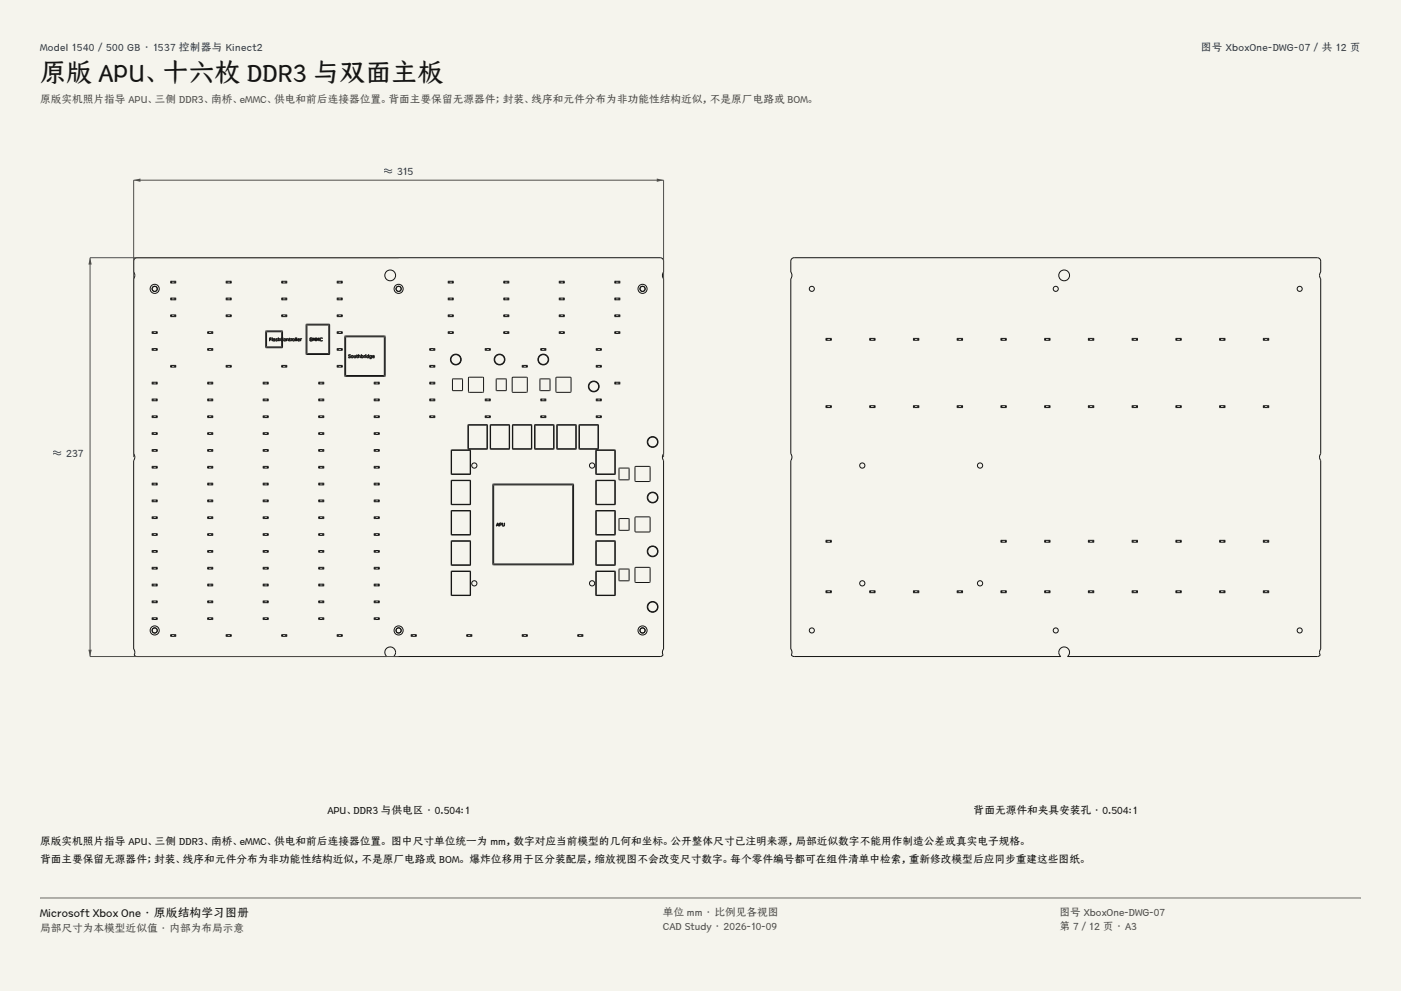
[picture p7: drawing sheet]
<svg xmlns="http://www.w3.org/2000/svg" width="420mm" height="297mm" viewBox="0 0 420 297" stroke-linecap="round" stroke-linejoin="round" font-family="sans-serif">
<defs><g id="words">
<text font-size="7.8" fill="#141413" x="12" y="24.7">原版 APU、十六枚 DDR3 与双面主板</text>
<text font-size="3.5" fill="#141413" x="12" y="274.9">Microsoft Xbox One · 原版结构学习图册</text>
<g font-size="3.2" fill="#1b365d">
<text x="12" y="15.3">Model 1540 / 500 GB · 1537 控制器与 Kinect2</text>
<text x="360" y="15.3">图号 XboxOne-DWG-07 / 共 12 页</text>
<text x="115.1" y="52.4">≈ 315</text>
<text x="15.8" y="137">≈ 237</text>
</g>
<g font-size="3.2" fill="#504e49">
<text x="12" y="30.9">原版实机照片指导 APU、三侧 DDR3、南桥、eMMC、供电和前后连接器位置。背面主要保留无源器件；封装、线序和元件分布为非功能性结构近似，不是原厂电路或 BOM。</text>
<text x="198.7" y="274.5">单位 mm · 比例见各视图</text>
<text x="317.6" y="274.5">图号 XboxOne-DWG-07</text>
<text x="12" y="279.3">局部尺寸为本模型近似值 · 内部为布局示意</text>
<text x="198.7" y="278.8">CAD Study · 2026-10-09</text>
<text x="317.6" y="278.8">第 7 / 12 页 · A3</text>
</g>
<g font-size="3.2" fill="#141413">
<text x="98.2" y="244">APU、DDR3 与供电区 · 0.504:1</text>
<text x="292" y="244">背面无源件和夹具安装孔 · 0.504:1</text>
<text x="12" y="253.3">原版实机照片指导 APU、三侧 DDR3、南桥、eMMC、供电和前后连接器位置。 图中尺寸单位统一为 mm，数字对应当前模型的几何和坐标。公开整体尺寸已注明来源，局部近似数字不能用作制造公差或真实电子规格。</text>
<text x="12" y="258.6">背面主要保留无源器件；封装、线序和元件分布为非功能性结构近似，不是原厂电路或 BOM。 爆炸位移用于区分装配层，缩放视图不会改变尺寸数字。每个零件编号都可在组件清单中检索，重新修改模型后应同步重建这些图纸。</text>
</g>
</g></defs>
<g fill="#f5f4ed">
<path d="M0 0h420v297h-420z"/>
<path d="M12 12h396v275h-396z"/>
</g>
<g fill="none" stroke="#141413" stroke-width=".3">
<path d="M40.4 77.5l.7-.3h156.8a1.01 1.01 0 0 1 1 1v3.3a1.61 1.61 0 0 0 0 2v52.5a1.61 1.61 0 0 0 0 2v56.5l-.3 1.1 .2 .7-.4 .3-80.4 .2a1.61 1.61 0 0 0 .2-2.4 1.61 1.61 0 0 0-2.4 0 1.61 1.61 0 0 0 .2 2.4l-75.4-.2a.48 .48 0 0 1-.4-.3 .48 .48 0 0 1 .2-.5l-.3-1.3v-56.5a1.61 1.61 0 0 0 0-2v-52.5a1.61 1.61 0 0 0 0-2v-3.3zM45.6 99.4v.5h.2M45.6 99.4h.1M45.6 99.4h.2M45.8 99.4v.5M45.9 99.9h.9M46.8 99.4l-.9 .1M46.8 99.4l.1 .1M46.9 99.9h-.1M46.9 99.5v.4M46.9 99.4v.5h.2v-.5M46.9 99.4h.1"/>
<path d="M46.9 99.4h.2M47.1 99.4h.1M51.2 94.9h.1M51.2 89.8v.1M51.2 84.3v.5h.2M51.2 89.4v.4M51.2 89.3v.1M51.2 89.3l.2 .1v.4l-.2 .1M51.2 84.3h.1M51.2 84.3h.2M51.4 94.4h-.2v.5M51.4 94.9h-.2"/>
<path d="M51.4 84.3v.5M51.4 94.4v.5M51.4 94.8h1M51.4 94.4h1M51.4 89.8h1M51.4 89.4h1M51.4 84.8h1M51.4 84.3h1M52.5 94.9h.1M52.5 94.4h.2v.5M52.5 89.8v.1M52.5 84.3v.5"/>
<path d="M52.5 89.4v.4M52.5 94.4v.5M52.5 89.3v.1M52.5 84.3h.1M52.5 94.9h.2M52.5 89.9h.2M52.5 89.3h.2M52.5 84.3h.2M52.7 89.3v.1M52.7 84.3h.1M52.7 94.9h.1M52.7 89.8v.1"/>
<path d="M52.7 84.3v.5h-.2M52.7 89.4v.4M62.2 99.4l.1 .5h.2M62.3 99.4h-.1M62.3 99.4h.2M62.5 99.4v.5M62.5 99.9h1M62.5 99.5h1M63.6 99.4v.5M63.6 99.4h.1M63.6 99.4h.2M63.8 99.4h.1"/>
<path d="M63.8 99.4v.5h-.2M67.8 94.9h.1M67.8 89.8v.1M67.8 84.3v.5h.2M67.8 89.4v.4M67.8 89.3v.1M67.8 89.3l.2 .1v.4l-.2 .1M67.8 84.3h.1M67.8 84.3h.2M68 94.4h-.2v.5M68 94.9h-.2M68 84.3v.5"/>
<path d="M68 94.4v.5M68.1 94.8h1M68.1 94.4h1M68.1 89.8h1M68.1 89.4h1M68.1 84.8h1M68.1 84.3h1M69.1 94.9h.1M69.1 94.4h.2v.5M69.1 89.8v.1M69.1 84.3v.5M69.1 89.4v.4"/>
<path d="M69.1 94.4v.5M69.1 89.3v.1M69.1 84.3h.1M69.1 94.9h.2M69.1 89.9h.2M69.1 89.3h.2M69.1 84.3h.2M69.3 89.3v.1M69.3 84.3h.1M69.3 94.9h.1M69.3 89.8v.1M69.3 84.3v.5h-.2"/>
<path d="M69.3 89.4v.4M84.4 94.9h.1M84.4 89.8l.1 .1M84.4 84.3v.5h.3M84.4 89.4v.4M84.5 89.3l-.1 .1M84.5 89.3l.2 .1v.4l-.2 .1M84.5 84.3h-.1M84.5 84.3h.2M84.7 94.4h-.3v.5M84.7 94.9h-.2M84.7 84.3v.5"/>
<path d="M84.7 94.4v.5M84.7 94.8h1M84.7 94.4h1M84.7 89.8h1M84.7 89.4h1M84.7 84.8h1M84.7 84.3h1M85.7 94.9h.1M85.7 94.4h.3v.5M85.7 89.8l.1 .1M85.7 84.3v.5M85.7 89.4v.4"/>
<path d="M85.7 94.4v.5M85.8 89.3l-.1 .1M85.8 84.3h-.1M85.8 94.9h.2M85.8 89.9h.2M85.8 89.3h.2M85.8 84.3h.2M86 89.3v.1M86 84.3h.1M86 94.9h.1M86 89.8v.1M86 84.3v.5h-.3"/>
<path d="M86 89.4v.4M91.8 97.2h7v9h-7zM92.1 97.5h6.4v8.4h-6.4zM101.1 99.4v.5h.2M101.1 94.9h.1M101.1 89.8v.1M101.1 84.3v.5h.2M101.1 89.4v.4M101.1 99.4h.1M101.1 99.4h.2M101.1 89.3v.1M101.1 89.3l.2 .1v.4l-.2 .1"/>
<path d="M101.1 84.3h.1M101.1 84.3h.2M101.3 94.4h-.2v.5M101.3 94.9h-.2M101.3 84.3v.5M101.3 94.4v.5M101.3 99.4v.5M101.3 99.9h1.1M101.3 99.5h1.1M101.3 94.8h1.1M101.3 94.4h1.1M101.3 89.8h1.1"/>
<path d="M101.3 89.4h1.1M101.3 84.8h1.1M101.3 84.3h1.1M102.4 94.9h.1M102.4 94.4h.2v.5M102.4 89.8v.1M102.4 84.3v.5M102.4 89.4v.4M102.4 94.4v.5M102.4 99.4v.5M102.4 99.4h.1M102.4 89.3v.1"/>
<path d="M102.4 84.3h.1M102.4 99.4h.2M102.4 94.9h.2M102.4 89.9h.2M102.4 89.3h.2M102.4 84.3h.2M102.6 99.4h.1M102.6 89.3v.1M102.6 84.3h.1M102.6 99.4v.5h-.2M102.6 94.9h.1M102.6 89.8v.1"/>
<path d="M102.6 84.3v.5h-.2M102.6 89.4v.4M134.4 99.4v.5h.2M134.4 94.9h.1M134.4 89.8v.1M134.4 84.3v.5h.2M134.4 89.4v.4M134.4 99.4h.1M134.4 89.3v.1M134.4 84.3h.1M134.4 99.4h.2M134.4 94.9h.2"/>
<path d="M134.4 89.9h.2M134.4 89.3h.2M134.4 84.3h.2M134.6 99.4h.1M134.6 89.3v.1M134.6 84.3h.1M134.6 94.4h-.2v.5M134.6 94.9h.1M134.6 89.8v.1M134.6 84.3v.5M134.6 89.4v.4M134.6 94.4v.5"/>
<path d="M134.6 99.4v.5M134.6 99.9h1M134.6 99.5h1M134.6 94.8h1M134.6 94.4h1M134.6 89.8h1M134.6 89.4h1M134.6 84.8h1M134.6 84.3h1M135.7 94.9h.2M135.7 94.4h.2v.5M135.7 84.3v.5"/>
<path d="M135.7 94.4v.5M135.7 99.4v.5M135.9 99.4h-.2M135.9 99.4h.1M135.9 89.3l-.2 .1v.4l.2 .1M135.9 89.3v.1M135.9 84.3h-.2M135.9 84.3h.1M135.9 99.4v.5h-.2M135.9 94.9h.1M135.9 89.8v.1M135.9 84.3v.5h-.2"/>
<path d="M135.9 89.4v.4M151 99.4v.5h.2M151 94.9h.1M151 89.8v.1M151 84.3v.5h.2M151 89.4v.4M151 99.4h.1M151 89.3v.1M151 84.3h.1M151 99.4h.2M151 94.9h.2M151 89.9h.2"/>
<path d="M151 89.3h.2M151 84.3h.2M151.2 99.4h.1M151.2 89.3v.1M151.2 84.3h.1M151.2 94.4h-.2v.5M151.2 94.9h.1M151.2 89.8v.1M151.2 84.3v.5M151.2 89.4v.4M151.2 94.4v.5M151.2 99.4v.5"/>
<path d="M151.3 99.9h1M151.3 99.5h1M151.3 94.8h1M151.3 94.4h1M151.3 89.8h1M151.3 89.4h1M151.3 84.8h1M151.3 84.3h1M152.3 94.9h.2M152.3 94.4h.2v.5M152.3 84.3v.5M152.3 94.4v.5"/>
<path d="M152.3 99.4v.5M152.5 99.4h-.2M152.5 99.4h.1M152.5 89.3l-.2 .1v.4l.2 .1M152.5 89.3v.1M152.5 84.3h-.2M152.5 84.3h.1M152.5 99.4v.5h-.2M152.5 94.9h.1M152.5 89.8v.1M152.5 84.3v.5h-.2M152.5 89.4v.4"/>
<path d="M167.6 99.4l.1 .5h.2M167.6 94.9h.1M167.6 89.8l.1 .1M167.6 84.3l.1 .5h.2M167.6 89.4v.4M167.7 99.4h-.1M167.7 89.3l-.1 .1M167.7 84.3h-.1M167.7 99.4h.2M167.7 94.9h.2M167.7 89.9h.2M167.7 89.3h.2"/>
<path d="M167.7 84.3h.2M167.9 99.4h.1M167.9 89.3v.1M167.9 84.3h.1M167.9 94.4h-.2l-.1 .5M167.9 94.9h.1M167.9 89.8v.1M167.9 84.3v.5M167.9 89.4v.4M167.9 94.4v.5M167.9 99.4v.5M167.9 99.9h1"/>
<path d="M167.9 99.5h1M167.9 94.8h1M167.9 94.4h1M167.9 89.8h1M167.9 89.4h1M167.9 84.8h1M167.9 84.3h1M169 94.9h.2M169 94.4h.2v.5M169 84.3v.5M169 94.4v.5M169 99.4v.5"/>
<path d="M169.2 99.4h-.2M169.2 99.4h.1M169.2 89.3l-.2 .1v.4l.2 .1M169.2 89.3v.1M169.2 84.3h-.2M169.2 84.3h.1M169.2 99.4v.5h-.2M169.2 94.9h.1M169.2 89.8v.1M169.2 84.3v.5h-.2M169.2 89.4v.4M184.3 99.4v.5h.2v-.5"/>
<path d="M184.3 94.9h.1M184.3 94.9v-.5h.2v.5M184.3 89.8v.1M184.3 84.3v.5h.2v-.5M184.3 89.4v.4M184.3 99.4h.1M184.3 89.3v.1M184.3 84.3h.1M184.3 99.4h.2M184.3 94.9h.2M184.3 89.9h.2M184.3 89.3h.2"/>
<path d="M184.3 84.3h.2M184.5 99.4h.1M184.5 89.3v.1M184.5 84.3h.1M184.5 94.9h.1M184.5 89.8v.1M184.5 89.4v.4M184.6 99.9h.1M184.6 94.8v.1M184.6 84.3v.5h1M184.6 99.5v.4M184.6 99.4v.1"/>
<path d="M184.6 99.4l1 .1M184.6 84.3h.1M184.6 84.3h1M185.6 99.9h-1M185.6 94.4h-1v.4M185.6 94.8l-1 .1M185.6 89.4h-1v.4h1M185.6 99.4h.2v.5h-.2M185.6 94.4h.2v.5h-.2M185.6 84.3h.2v.5h-.2M185.6 84.3v.5M185.6 94.4v.5"/>
<path d="M185.6 99.4v.5M185.6 89.3l.2 .1v.5l-.2-.1zM45.6 119.6v.5h.2M45.6 115.1h.1M45.6 105h.1M45.6 104.5v.5M45.6 119.6h.1M45.6 119.6h.2M45.6 104.5h.1M45.6 104.5h.2M45.8 114.6h-.2v.5M45.8 115.1h-.2"/>
<path d="M45.8 104.5v.5h-.2M45.8 114.6v.5M45.8 119.6v.5M45.9 115l.9 .1M46.8 119.6h-.9M46.8 119.6h.1M46.8 114.6h-.9M46.8 114.6h.1M46.8 104.5h-.9M46.8 104.5h.1M46.9 119.6v.5h-1M46.9 115l-.1 .1"/>
<path d="M46.9 104.5v.5l-1-.1M46.9 114.6v.4M46.9 119.6v.5h.2v-.5M46.9 115.1h.1M46.9 115.1v-.6l.2 .1v.5M46.9 105h.1M46.9 104.5v.5M46.9 119.6h.1M46.9 104.5h.1M46.9 119.6h.2M46.9 115.1h.2M46.9 105h.2"/>
<path d="M46.9 104.5h.2M47.1 119.6h.1M47.1 104.5h.1M47.1 115.1h.1M47.1 105h.1M47.1 104.5v.5M51.2 110h.1M51.2 109.5v.5M51.2 109.5h.1M51.2 109.5h.2v.5h-.2M51.4 110h1M51.4 109.6h1"/>
<path d="M52.5 110h.1M52.5 109.5v.5M52.5 109.5h.1M52.5 110h.2M52.5 109.5h.2M52.7 109.5h.1M52.7 110h.1M52.7 109.5v.5M62.2 119.6l.1 .5h.2M62.2 115.1h.1M62.2 105h.1M62.2 104.5v.5"/>
<path d="M62.3 119.6h-.1M62.3 119.6h.2M62.3 104.5h-.1M62.3 104.5h.2M62.5 114.6h-.2l-.1 .5M62.5 115.1h-.2M62.5 104.5v.5h-.2M62.5 114.6v.5M62.5 119.6v.5M62.5 119.6h1M62.5 115h1M62.5 114.6h1"/>
<path d="M62.5 104.9h1M62.5 104.5h1M63.6 115.1h.1M63.6 114.6h.2v.5M63.6 105h.1M63.6 104.5v.5M63.6 114.6v.5M63.6 119.6v.5M63.6 119.6h.1M63.6 104.5h.1M63.6 119.6h.2M63.6 115.1h.2"/>
<path d="M63.6 105h.2M63.6 104.5h.2M63.8 119.6h.1M63.8 104.5h.1M63.8 119.6v.5h-.2M63.8 115.1h.1M63.8 105h.1M63.8 104.5v.5M67.8 110h.1M67.8 109.5v.5M67.8 109.5h.1M67.8 109.5h.2v.5h-.2"/>
<path d="M68.1 110h1M68.1 109.6h1M69.1 110h.1M69.1 109.5v.5M69.1 109.5h.1M69.1 110h.2M69.1 109.5h.2M69.3 109.5h.1M69.3 110h.1M69.3 109.5v.5M78.9 119.6v.5h.2M78.9 115.1h.1"/>
<path d="M78.9 119.6h.1M78.9 119.6h.2M79.1 114.6h-.2v.5M79.1 115.1h-.2M79.1 114.6v.5M79.1 119.6v.5M79.2 119.6h1M79.2 115h1M79.2 114.6h1M80.2 115.1h.1M80.2 114.6h.2v.5M80.2 114.6v.5"/>
<path d="M80.2 119.6v.5M80.2 119.6h.1M80.2 119.6h.2M80.2 115.1h.2M80.4 119.6h.1M80.4 119.6v.5h-.2M80.4 115.1h.1M80.8 101.3h.5l-.4 .1v.2h.4l-.4 .1v.5zM81.5 101.2l.2 1zM81.9 101.5l.5 .2 .1 .5h-.3a.25 .25 0 0 1-.3-.2 .25 .25 0 0 1 .3-.2l.1-.2zM82 101.9l.3-.1-.2 .3zM82.3 101.7v.1"/>
<path d="M82.3 101.8v.1M82.7 101.5h.4l-.3 .2a.28 .28 0 0 1 .4 .1 .28 .28 0 0 1-.2 .4 .28 .28 0 0 1-.4-.1l.5-.1-.4-.2zM83.4 101.2l.1 .4 .4-.1 .1 .7-.3-.6-.3 .6zM84.3 101.4l.4-.2 .2 .3a.37 .37 0 0 0-.5 0 .37 .37 0 0 0 0 .5 .37 .37 0 0 0 .5 0 .46 .46 0 0 1-.7 .1 .46 .46 0 0 1 .1-.7zM84.4 110h.1M84.4 109.5v.5M84.4 101.3l-.1-1.9-4.4 .2 .1 4.3 4.3 .1 .1-1.8M84.4 101.4v.7M84.5 109.5h-.1M84.5 109.5h.2v.5h-.2M84.7 101.2l-.1-2-4.9 .1v4.9h4.9l.1-2M84.7 110h1"/>
<path d="M84.7 109.6h1M84.7 101.4v.7M85.7 110h.1M85.7 109.5v.5M85.8 109.5h-.1M85.8 110h.2M85.8 109.5h.2M85.9 101.5l.1 .7zM86 109.5h.1M86 110h.1M86 109.5v.5M86.1 101.5h.3l.1 .7-.2-.6z"/>
<path d="M86.7 101.3l.4 .2-.3 .1v.4l.3 .2-.4-.1zM87.2 101.5h.4l-.2 .2-.1 .5zM87.6 101.5h.1M88.5 101.2l.1 1zM88.9 101.2l.1 1zM89.3 101.6h.5l.1 .3h-.6l.5 .3a.39 .39 0 0 1-.5-.1 .39 .39 0 0 1 0-.5zM89.4 101.6l.3 .2h-.4zM89.9 101.8v.1M90.4 101.6h.1M90.4 101.5h-.4v.7l.4-.6M90.4 101.5h.1M90.5 101.5l-.1 .1"/>
<path d="M92.9 101.3h.6l-.5 .1v.2h.5l-.5 .2v.3l.5 .1h-.6zM93.7 101.3h.2l.3 .6 .2-.6h.2v.9l-.1-.8-.3 .6-.4-.6-.1 .8zM94.8 101.3h.2l.3 .6 .2-.6h.2v.9l-.1-.8-.3 .6-.3-.6-.2 .8zM95.5 119.6v.5h.3M95.5 115.1h.1M95.6 119.6h-.1M95.6 119.6h.2M95.8 114.6h-.3v.5M95.8 115.1h-.2M95.8 114.6v.5M95.8 119.6v.5M95.8 119.6h1"/>
<path d="M95.8 115h1M95.8 114.6h1M96 101.4l.5-.2 .2 .3a.37 .37 0 0 0-.6 0 .37 .37 0 0 0 0 .5 .37 .37 0 0 0 .6 0 .46 .46 0 0 1-.8 .1 .46 .46 0 0 1 .1-.7zM96.8 115.1h.1M96.8 114.6h.3v.5M96.8 114.6v.5M96.8 119.6v.5M96.9 119.6h-.1M96.9 119.6h.2M96.9 115.1h.2M97.1 119.6h.1M97.1 119.6v.5h-.3"/>
<path d="M97.1 115.1h.1M101.1 110h.1M101.1 105h.1M101.1 104.5v.5M101.1 109.5v.5M101.1 109.5h.1M101.1 109.5h.2v.5h-.2M101.1 104.5h.1M101.1 104.5h.2M101.3 104.5v.5h-.2M101.3 110h1.1M101.3 109.6h1.1"/>
<path d="M101.3 104.9h1.1M101.3 104.5h1.1M102.4 110h.1M102.4 105h.1M102.4 104.5v.5M102.4 109.5v.5M102.4 109.5h.1M102.4 104.5h.1M102.4 110h.2M102.4 109.5h.2M102.4 105h.2M102.4 104.5h.2"/>
<path d="M102.6 109.5h.1M102.6 104.5h.1M102.6 110h.1M102.6 105h.1M102.6 104.5v.5M102.6 109.5v.5M103.4 100.7h12v12h-12zM103.7 101h11.5v11.5h-11.5zM104.5 106.4l.6-.1-.5 .3a.36 .36 0 0 1 .5 .1 .36 .36 0 0 1-.2 .5 .36 .36 0 0 1-.4-.1h.4v-.2a.31 .31 0 0 1-.4-.2 .31 .31 0 0 1 0-.3zM106.1 106.5l.3 .7 .3-.7v.7h-.5zM106.9 106.3l.4 .2-.2 .1v.5l.2 .1-.4-.1zM107.4 106.3l.2 .3h.4v.6l-.2-.6-.4 .6z"/>
<path d="M108.3 106.3l.1 .3a.32 .32 0 0 1 .4 .1 .32 .32 0 0 1 0 .4 .32 .32 0 0 1-.4 0l-.1 .1zM109.5 106.6h.1M109.5 106.5h-.4v.7l.4-.6M109.5 106.5h.1M109.5 106.5v.1M109.6 106.5l.1 .7zM109.6 106.3l.1 .1zM110 106.6h.5l.1-.3v.9l-.1-.1a.34 .34 0 0 1-.6 0 .34 .34 0 0 1 .1-.5zM110.8 106.6l.6-.1-.1 .9-.4 .1 .4-.4a.34 .34 0 0 1-.5 0 .34 .34 0 0 1 0-.5zM111.7 106.6h.5v.3h-.5l.5 .3a.39 .39 0 0 1-.5-.1 .39 .39 0 0 1 0-.5zM111.8 106.7l.3 .1h-.4zM112.2 119.6v.5h.2"/>
<path d="M112.2 115.1h.1M112.2 119.6h.1M112.2 119.6h.2M112.4 114.6h-.2v.5M112.4 115.1h-.2M112.4 114.6v.5M112.4 119.6v.5M112.4 119.6h1M112.4 115h1M112.4 114.6h1M113.5 115.1h.1M113.5 114.6h.2v.5"/>
<path d="M113.5 114.6v.5M113.5 119.6v.5M113.5 119.6h.1M113.5 119.6h.2M113.5 115.1h.2M113.7 119.6h.1M113.7 119.6v.5h-.2M113.7 115.1h.1M128.8 119.6v.5h.2M128.8 115.1h.1M128.8 110h.1M128.8 105h.1"/>
<path d="M128.8 104.5v.5M128.8 109.5v.5M128.8 119.6h.1M128.8 109.5h.1M128.8 104.5h.1M128.8 119.6h.2M128.8 115.1h.2M128.8 110h.2M128.8 109.5h.2M128.8 105h.2M128.8 104.5h.2M129 119.6h.1"/>
<path d="M129 109.5h.1M129 104.5h.1M129 114.6h-.2v.5M129 115.1h.1M129 110h.1M129 105h.1M129 104.5v.5M129 109.5v.5M129 114.6v.5M129 119.6v.5M129.1 119.6h1M129.1 115h1"/>
<path d="M129.1 114.6h1M129.1 110h1M129.1 109.6h1M129.1 104.9h1M129.1 104.5h1M130.1 115.1h.2M130.1 114.6h.2l.1 .5M130.1 104.5v.5h.2M130.1 114.6v.5M130.1 119.6v.5M130.3 119.6h-.2M130.3 119.6h.1"/>
<path d="M130.3 109.5h-.2v.5h.2M130.3 109.5h.1M130.3 104.5h-.2M130.3 104.5h.1M130.4 119.6l-.1 .5h-.2M130.4 115.1h-.1M130.4 110h-.1M130.4 105h-.1M130.4 104.5v.5M130.4 109.5v.5M135.7 113.6h2.9v3.4h-2.9zM140.5 113.1h4.4v4.4h-4.4z"/>
<path d="M145.5 119.6v.5h.2M145.5 105h.1M145.5 104.5v.5M145.5 119.6h.1M145.5 104.5h.1M145.5 119.6h.2M145.5 105h.2M145.5 104.5h.2M145.7 119.6h.1M145.7 104.5h.1M145.7 105h.1M145.7 104.5v.5"/>
<path d="M145.7 119.6v.5M145.7 119.6h1M145.7 104.9h1M145.7 104.5h1M146.8 104.5v.5h.2M146.8 119.6v.5M147 119.6h-.2M147 119.6h.1M147 104.5h-.2M147 104.5h.1M147 119.6v.5h-.2M147 105h.1"/>
<path d="M147 104.5v.5M148.8 113.6h2.9v3.4h-2.9zM153.6 113.1h4.4v4.4h-4.4zM156.6 110h.1M156.6 109.5v.5M156.6 109.5h.1M156.6 110h.2M156.6 109.5h.2M156.8 109.5h.1M156.8 110h.1M156.8 109.5v.5M156.8 110h1"/>
<path d="M156.8 109.6h1M158.1 109.5h-.2v.5h.2M158.1 109.5h.1M158.1 110h.1M158.1 109.5v.5M161.9 113.6h3v3.4h-3zM162.1 119.6v.5h.2M162.1 105h.1M162.1 104.5v.5M162.1 119.6h.1M162.1 104.5h.1M162.1 119.6h.2"/>
<path d="M162.1 105h.2M162.1 104.5h.2M162.3 119.6h.1M162.3 104.5h.1M162.3 105h.1M162.3 104.5v.5M162.3 119.6v.5M162.4 119.6h1M162.4 104.9h1M162.4 104.5h1M163.4 104.5v.5h.2M163.4 119.6v.5"/>
<path d="M163.6 119.6h-.2M163.6 119.6h.1M163.6 104.5h-.2M163.6 104.5h.1M163.6 119.6v.5h-.2M163.6 105h.1M163.6 104.5v.5M166.7 113.1h4.4v4.4h-4.4zM178.7 119.6l.1 .5h.2M178.7 110h.1M178.7 105h.1M178.7 104.5v.5"/>
<path d="M178.7 109.5v.5M178.8 119.6h-.1M178.8 109.5h-.1M178.8 104.5h-.1M178.8 119.6h.2M178.8 110h.2M178.8 109.5h.2M178.8 105h.2M178.8 104.5h.2M179 119.6h.1M179 109.5h.1M179 104.5h.1"/>
<path d="M179 110h.1M179 105h.1M179 104.5v.5M179 109.5v.5M179 119.6v.5M179 119.6h1M179 110h1M179 109.6h1M179 104.9h1M179 104.5h1M180.1 104.5v.5h.2M180.1 119.6v.5"/>
<path d="M180.3 119.6h-.2M180.3 119.6h.1M180.3 109.5h-.2v.5h.2M180.3 109.5h.1M180.3 104.5h-.2M180.3 104.5h.1M180.3 119.6v.5h-.2M180.3 110h.1M180.3 105h.1M180.3 104.5v.5M180.3 109.5v.5M184.3 115.1h.1"/>
<path d="M184.3 115.1v-.6l.2 .1v.5M184.3 115.1h.2M184.5 115.1h.1M184.6 115v.1M184.6 114.6v.4M184.6 114.6h.1M184.6 114.6h1M185.6 115l-1 .1M185.6 114.6h.2v.5h-.2M185.6 114.6v.5M45.6 134.7v.5h.2M45.6 130.2h.1"/>
<path d="M45.6 125.1v.1M45.6 124.7v.4M45.6 139.8v.5M45.6 139.8h.1M45.6 139.8h.2v.5h-.2M45.6 134.7h.1M45.6 134.7h.2M45.6 124.6v.1M45.6 124.6l.2 .1v.4l-.2 .1M45.8 129.7h-.2v.5M45.8 130.2h-.2M45.8 129.7v.5"/>
<path d="M45.8 134.7v.5M45.9 139.8h1v.5l-1-.1M45.9 135.2h.9M45.9 130.2h.9M45.9 129.7h1v.5M45.9 124.7h1v.4h-1M46.8 134.7l-.9 .1M46.8 134.7l.1 .1M46.9 135.2h-.1M46.9 130.2h-.1M46.9 134.8v.4M46.9 134.7v.5h.2v-.5"/>
<path d="M46.9 130.2h.1M46.9 130.2v-.5h.2v.5M46.9 125.1v.1M46.9 124.7v.4M46.9 139.8v.5M46.9 139.8h.1M46.9 134.7h.1M46.9 124.6v.1M46.9 139.8h.2M46.9 134.7h.2M46.9 130.2h.2M46.9 125.2h.2"/>
<path d="M46.9 124.6h.2M47.1 139.8h.1M47.1 134.7h.1M47.1 124.6v.1M47.1 130.2h.1M47.1 125.1v.1M47.1 124.7v.4M47.1 139.8v.5M62.2 134.7l.1 .5h.2M62.2 130.2h.1M62.2 125.1l.1 .1M62.2 124.7v.4"/>
<path d="M62.2 139.8v.5M62.3 139.8h-.1M62.3 139.8h.2v.5h-.2M62.3 134.7h-.1M62.3 134.7h.2M62.3 124.6l-.1 .1M62.3 124.6l.2 .1v.4l-.2 .1M62.5 129.7h-.2l-.1 .5M62.5 130.2h-.2M62.5 129.7v.5M62.5 134.7v.5M62.5 139.8h1"/>
<path d="M62.5 135.2h1M62.5 134.8h1M62.5 130.2h1M62.5 129.7h1M62.5 125.1h1M62.5 124.7h1M62.5 120.1h1M63.6 130.2h.1M63.6 129.7h.2v.5M63.6 125.1v.1M63.6 124.7v.4M63.6 129.7v.5"/>
<path d="M63.6 134.7v.5M63.6 139.8v.5M63.6 139.8h.1M63.6 134.7h.1M63.6 124.6v.1M63.6 139.8h.2M63.6 134.7h.2M63.6 130.2h.2M63.6 125.2h.2M63.6 124.6h.2M63.8 139.8h.1M63.8 134.7h.1"/>
<path d="M63.8 124.6v.1M63.8 134.7v.5h-.2M63.8 130.2h.1M63.8 125.1v.1M63.8 124.7v.4M63.8 139.8v.5M78.9 134.7v.5h.2M78.9 130.2h.1M78.9 125.1v.1M78.9 124.7v.4M78.9 139.8v.5M78.9 139.8h.1"/>
<path d="M78.9 139.8h.2v.5h-.2M78.9 134.7h.1M78.9 134.7h.2M78.9 124.6v.1M78.9 124.6l.2 .1v.4l-.2 .1M79.1 129.7h-.2v.5M79.1 130.2h-.2M79.1 129.7v.5M79.1 134.7v.5M79.2 139.8h1M79.2 135.2h1M79.2 134.8h1"/>
<path d="M79.2 130.2h1M79.2 129.7h1M79.2 125.1h1M79.2 124.7h1M79.2 120.1h1M80.2 130.2h.1M80.2 129.7h.2v.5M80.2 125.1v.1M80.2 124.7v.4M80.2 129.7v.5M80.2 134.7v.5M80.2 139.8v.5"/>
<path d="M80.2 139.8h.1M80.2 134.7h.1M80.2 124.6v.1M80.2 139.8h.2M80.2 134.7h.2M80.2 130.2h.2M80.2 125.2h.2M80.2 124.6h.2M80.4 139.8h.1M80.4 134.7h.1M80.4 124.6v.1M80.4 134.7v.5h-.2"/>
<path d="M80.4 130.2h.1M80.4 125.1v.1M80.4 124.7v.4M80.4 139.8v.5M95.5 134.7v.5h.3M95.5 130.2h.1M95.5 125.1l.1 .1M95.5 124.7v.4M95.5 139.8v.5M95.6 139.8h-.1M95.6 139.8h.2v.5h-.2M95.6 134.7h-.1"/>
<path d="M95.6 134.7h.2M95.6 124.6l-.1 .1M95.6 124.6l.2 .1v.4l-.2 .1M95.8 129.7h-.3v.5M95.8 130.2h-.2M95.8 129.7v.5M95.8 134.7v.5M95.8 139.8h1M95.8 135.2h1M95.8 134.8h1M95.8 130.2h1M95.8 129.7h1"/>
<path d="M95.8 125.1h1M95.8 124.7h1M95.8 120.1h1M96.8 130.2h.1M96.8 129.7h.3v.5M96.8 125.1l.1 .1M96.8 124.7v.4M96.8 129.7v.5M96.8 134.7v.5M96.8 139.8v.5M96.9 139.8h-.1M96.9 134.7h-.1"/>
<path d="M96.9 124.6l-.1 .1M96.9 139.8h.2M96.9 134.7h.2M96.9 130.2h.2M96.9 125.2h.2M96.9 124.6h.2M97.1 139.8h.1M97.1 134.7h.1M97.1 124.6v.1M97.1 134.7v.5h-.3M97.1 130.2h.1M97.1 125.1v.1"/>
<path d="M97.1 124.7v.4M97.1 139.8v.5M112.2 134.7v.5h.2M112.2 130.2h.1M112.2 125.1v.1M112.2 124.7v.4M112.2 139.8v.5M112.2 139.8h.1M112.2 139.8h.2v.5h-.2M112.2 134.7h.1M112.2 134.7h.2M112.2 124.6v.1"/>
<path d="M112.2 124.6l.2 .1v.4l-.2 .1M112.4 129.7h-.2v.5M112.4 130.2h-.2M112.4 129.7v.5M112.4 134.7v.5M112.4 139.8h1M112.4 135.2h1M112.4 134.8h1M112.4 130.2h1M112.4 129.7h1M112.4 125.1h1M112.4 124.7h1"/>
<path d="M112.4 120.1h1M113.5 130.2h.1M113.5 129.7h.2v.5M113.5 125.1v.1M113.5 124.7v.4M113.5 129.7v.5M113.5 134.7v.5M113.5 139.8v.5M113.5 139.8h.1M113.5 134.7h.1M113.5 124.6v.1M113.5 139.8h.2"/>
<path d="M113.5 134.7h.2M113.5 130.2h.2M113.5 125.2h.2M113.5 124.6h.2M113.7 139.8h.1M113.7 134.7h.1M113.7 124.6v.1M113.7 134.7v.5h-.2M113.7 130.2h.1M113.7 125.1v.1M113.7 124.7v.4M113.7 139.8v.5"/>
<path d="M128.8 125.1v.1M128.8 124.7v.4M128.8 124.6v.1M128.8 125.2h.2M128.8 124.6h.2M129 124.6v.1M129 125.1v.1M129 124.7v.4M129.1 125.1h1M129.1 124.7h1M129.1 120.1h1M130.3 124.6l-.2 .1v.4l.2 .1"/>
<path d="M130.3 124.6l.1 .1M130.4 125.1l-.1 .1M130.4 124.7v.4M135.3 134.9h5.7v7.2h-5.7zM135.4 135h5.5v7h-5.5zM140.3 127.3h5.8v7.3h-5.8zM140.4 127.4h5.6v7.1h-5.6zM145.5 125.1v.1M145.5 124.7v.4M145.5 124.6v.1M145.5 125.2h.2M145.5 124.6h.2"/>
<path d="M145.7 124.6v.1M145.7 125.1v.1M145.7 124.7v.4M145.7 125.1h1M145.7 124.7h1M145.7 120.1h1M147 124.6l-.2 .1v.4l.2 .1M147 124.6v.1M147 127.3h5.7v7.3h-5.7zM147 125.1v.1M147 124.7v.4M147.1 127.4h5.5v7.1h-5.5z"/>
<path d="M153.6 127.3h5.8v7.3h-5.8zM153.7 127.4h5.6v7.1h-5.6zM160.3 127.3h5.7v7.3h-5.7zM160.4 127.4h5.5v7.1h-5.5zM162.1 125.1v.1M162.1 124.7v.4M162.1 124.6v.1M162.1 125.2h.2M162.1 124.6h.2M162.3 124.6v.1M162.3 125.1v.1M162.3 124.7v.4"/>
<path d="M162.4 125.1h1M162.4 124.7h1M162.4 120.1h1M163.6 124.6l-.2 .1v.4l.2 .1M163.6 124.6v.1M163.6 125.1v.1M163.6 124.7v.4M167 127.3h5.7v7.3h-5.7zM167.1 127.4h5.5v7.1h-5.5zM173.6 127.3h5.8v7.3h-5.8zM173.7 127.4h5.6v7.1h-5.6zM178.7 134.9h5.7v7.2h-5.7z"/>
<path d="M178.7 125.1l.1 .1M178.7 124.7v.4M178.8 135h5.5v7h-5.5zM178.8 124.6l-.1 .1M178.8 125.2h.2M178.8 124.6h.2M179 124.6v.1M179 125.1v.1M179 124.7v.4M179 125.1h1M179 124.7h1M179 120.1h1"/>
<path d="M180.3 124.6l-.2 .1v.4l.2 .1M180.3 124.6v.1M180.3 125.1v.1M180.3 124.7v.4M190.4 139.8h4.4v4.4h-4.4zM45.6 154.9v.5h.2M45.6 150.4h.1M45.6 145.3h.1M45.6 140.3h.1M45.6 144.8v.5M45.6 160v.4M45.6 159.9v.1"/>
<path d="M45.6 159.9l.2 .1v.4l-.2 .1M45.6 154.9h.1M45.6 154.9h.2M45.6 144.8h.1M45.6 144.8h.2v.5h-.2M45.8 149.9h-.2v.5M45.8 150.4h-.2M45.8 149.9v.5M45.8 154.9v.5M45.9 160h1v.4h-1M45.9 150.3l.9 .1M45.9 144.9h1v.4h-1"/>
<path d="M46.8 154.9h-.9M46.8 154.9h.1M46.8 149.9h-.9M46.8 149.9h.1M46.9 154.9v.5h-1M46.9 150.3l-.1 .1M46.9 149.9v.4M46.9 154.9v.5h.2v-.5M46.9 150.4h.1M46.9 150.4v-.5h.2v.5M46.9 145.3h.1M46.9 140.3h.1"/>
<path d="M46.9 144.8v.5M46.9 160v.4M46.9 159.9v.1M46.9 154.9h.1M46.9 144.8h.1M46.9 145.3h.2M46.9 154.9h.2M46.9 140.3h.2M46.9 159.9h.2M46.9 150.4h.2M46.9 144.8h.2M47.1 159.9v.1"/>
<path d="M47.1 154.9h.1M47.1 144.8h.1M47.1 150.4h.1M47.1 145.3h.1M47.1 140.3h.1M47.1 144.8v.5M47.1 160v.4M62.2 154.9l.1 .5h.2M62.2 150.4h.1M62.2 145.3h.1M62.2 140.3h.1M62.2 144.8v.5"/>
<path d="M62.2 160v.4M62.3 159.9l-.1 .1M62.3 159.9l.2 .1v.4l-.2 .1M62.3 154.9h-.1M62.3 154.9h.2M62.3 144.8h-.1M62.3 144.8h.2v.5h-.2M62.5 149.9h-.2l-.1 .5M62.5 150.4h-.2M62.5 149.9v.5M62.5 154.9v.5M62.5 160h1"/>
<path d="M62.5 155.4h1M62.5 154.9h1M62.5 150.3h1M62.5 149.9h1M62.5 145.3h1M62.5 144.9h1M62.5 140.2h1M63.6 150.4h.1M63.6 149.9h.2v.5M63.6 145.3h.1M63.6 140.3h.1M63.6 144.8v.5"/>
<path d="M63.6 149.9v.5M63.6 154.9v.5M63.6 160v.4M63.6 159.9v.1M63.6 154.9h.1M63.6 144.8h.1M63.6 145.3h.2M63.6 154.9h.2M63.6 140.3h.2M63.6 159.9h.2M63.6 150.4h.2M63.6 144.8h.2"/>
<path d="M63.8 159.9v.1M63.8 154.9h.1M63.8 144.8h.1M63.8 154.9v.5h-.2M63.8 150.4h.1M63.8 145.3h.1M63.8 140.3h.1M63.8 144.8v.5M63.8 160v.4M78.9 154.9v.5h.2M78.9 150.4h.1M78.9 145.3h.1"/>
<path d="M78.9 140.3h.1M78.9 144.8v.5M78.9 160v.4M78.9 159.9v.1M78.9 159.9l.2 .1v.4l-.2 .1M78.9 154.9h.1M78.9 154.9h.2M78.9 144.8h.1M78.9 144.8h.2v.5h-.2M79.1 149.9h-.2v.5M79.1 150.4h-.2M79.1 149.9v.5"/>
<path d="M79.1 154.9v.5M79.2 160h1M79.2 155.4h1M79.2 154.9h1M79.2 150.3h1M79.2 149.9h1M79.2 145.3h1M79.2 144.9h1M79.2 140.2h1M80.2 150.4h.1M80.2 149.9h.2v.5M80.2 145.3h.1"/>
<path d="M80.2 140.3h.1M80.2 144.8v.5M80.2 149.9v.5M80.2 154.9v.5M80.2 160v.4M80.2 159.9v.1M80.2 154.9h.1M80.2 144.8h.1M80.2 145.3h.2M80.2 154.9h.2M80.2 140.3h.2M80.2 159.9h.2"/>
<path d="M80.2 150.4h.2M80.2 144.8h.2M80.4 159.9v.1M80.4 154.9h.1M80.4 144.8h.1M80.4 154.9v.5h-.2M80.4 150.4h.1M80.4 145.3h.1M80.4 140.3h.1M80.4 144.8v.5M80.4 160v.4M95.5 154.9v.5h.3"/>
<path d="M95.5 150.4h.1M95.5 145.3h.1M95.5 140.3h.1M95.5 144.8v.5M95.5 160v.4M95.6 159.9l-.1 .1M95.6 159.9l.2 .1v.4l-.2 .1M95.6 154.9h-.1M95.6 154.9h.2M95.6 144.8h-.1M95.6 144.8h.2v.5h-.2M95.8 149.9h-.3v.5"/>
<path d="M95.8 150.4h-.2M95.8 149.9v.5M95.8 154.9v.5M95.8 160h1M95.8 155.4h1M95.8 154.9h1M95.8 150.3h1M95.8 149.9h1M95.8 145.3h1M95.8 144.9h1M95.8 140.2h1M96.8 150.4h.1"/>
<path d="M96.8 149.9h.3v.5M96.8 145.3h.1M96.8 140.3h.1M96.8 144.8v.5M96.8 149.9v.5M96.8 154.9v.5M96.8 160v.4M96.9 159.9l-.1 .1M96.9 154.9h-.1M96.9 144.8h-.1M96.9 145.3h.2M96.9 154.9h.2"/>
<path d="M96.9 140.3h.2M96.9 159.9h.2M96.9 150.4h.2M96.9 144.8h.2M97.1 159.9v.1M97.1 154.9h.1M97.1 144.8h.1M97.1 154.9v.5h-.3M97.1 150.4h.1M97.1 145.3h.1M97.1 140.3h.1M97.1 144.8v.5"/>
<path d="M97.1 160v.4M112.2 154.9v.5h.2M112.2 150.4h.1M112.2 145.3h.1M112.2 140.3h.1M112.2 144.8v.5M112.2 160v.4M112.2 159.9v.1M112.2 159.9l.2 .1v.4l-.2 .1M112.2 154.9h.1M112.2 154.9h.2M112.2 144.8h.1"/>
<path d="M112.2 144.8h.2v.5h-.2M112.4 149.9h-.2v.5M112.4 150.4h-.2M112.4 149.9v.5M112.4 154.9v.5M112.4 160h1M112.4 155.4h1M112.4 154.9h1M112.4 150.3h1M112.4 149.9h1M112.4 145.3h1M112.4 144.9h1"/>
<path d="M112.4 140.2h1M113.5 150.4h.1M113.5 149.9h.2v.5M113.5 145.3h.1M113.5 140.3h.1M113.5 144.8v.5M113.5 149.9v.5M113.5 154.9v.5M113.5 160v.4M113.5 159.9v.1M113.5 154.9h.1M113.5 144.8h.1"/>
<path d="M113.5 145.3h.2M113.5 154.9h.2M113.5 140.3h.2M113.5 159.9h.2M113.5 150.4h.2M113.5 144.8h.2M113.7 159.9v.1M113.7 154.9h.1M113.7 144.8h.1M113.7 154.9v.5h-.2M113.7 150.4h.1M113.7 145.3h.1"/>
<path d="M113.7 140.3h.1M113.7 144.8v.5M113.7 160v.4M135.3 153h5.7v7.3h-5.7zM135.3 144h5.7v7.2h-5.7zM135.4 153.1h5.5v7.1h-5.5zM135.4 144.1h5.5v7h-5.5zM147.8 145.1h24.1v24.1h-24.1zM148 145.4h23.7v23.6h-23.7zM149.1 156.7l.5 1-.2-.3h-.4l-.2 .3zM149.2 156.9l.2 .4h-.4zM149.8 156.7h.3a.31 .31 0 0 1 .3 .4 .31 .31 0 0 1-.5 .2l-.1 .4z"/>
<path d="M149.9 156.8l.3 .1v.2l-.3 .1zM150.5 156.7l.2 .6a.24 .24 0 0 0 .2 .3 .24 .24 0 0 0 .2-.3l.2-.6v.6a.36 .36 0 0 1-.4 .4 .36 .36 0 0 1-.4-.4zM178.7 153h5.7v7.3h-5.7zM178.7 144h5.7v7.2h-5.7zM178.8 153.1h5.5v7.1h-5.5zM178.8 144.1h5.5v7h-5.5zM185.6 155.4h3v3.5h-3zM185.6 140.3h3v3.5h-3zM190.4 155h4.4v4.4h-4.4zM45.6 175.6h.1M45.6 170v.5h.2M45.6 165.5h.1"/>
<path d="M45.6 160.4v.1M45.6 175.1v.5M45.6 175.1h.1M45.6 175.1h.2v.5h-.2M45.6 170h.1M45.6 170h.2M45.8 165h-.2v.5M45.8 165.5h-.2M45.8 165v.5M45.8 170v.5M45.9 175.1h1v.5l-1-.1M45.9 170.5h.9"/>
<path d="M45.9 165.5h.9M45.9 165h1v.5M46.8 170l-.9 .1M46.8 170l.1 .1M46.9 170.5h-.1M46.9 165.5h-.1M46.9 170.1v.4M46.9 175.6h.1M46.9 170v.5h.2v-.5M46.9 165.5h.1M46.9 165.5v-.5h.2v.5M46.9 160.4v.1"/>
<path d="M46.9 175.1v.5M46.9 175.1h.1M46.9 170h.1M46.9 170h.2M46.9 175.6h.2M46.9 175.1h.2M46.9 165.5h.2M46.9 160.5h.2M47.1 175.1h.1M47.1 170h.1M47.1 175.6h.1M47.1 165.5h.1"/>
<path d="M47.1 160.4v.1M47.1 175.1v.5M62.2 175.6h.1M62.2 170l.1 .5h.2M62.2 165.5h.1M62.2 160.4l.1 .1M62.2 175.1v.5M62.3 175.1h-.1M62.3 175.1h.2v.5h-.2M62.3 170h-.1M62.3 170h.2M62.5 165h-.2l-.1 .5"/>
<path d="M62.5 165.5h-.2M62.5 165v.5M62.5 170v.5M62.5 175.5h1M62.5 175.1h1M62.5 170.5h1M62.5 170.1h1M62.5 165.5h1M62.5 165h1M62.5 160.4h1M63.6 175.6h.1M63.6 165.5h.1"/>
<path d="M63.6 165h.2v.5M63.6 160.4v.1M63.6 165v.5M63.6 170v.5M63.6 175.1v.5M63.6 175.1h.1M63.6 170h.1M63.6 170h.2M63.6 175.6h.2M63.6 175.1h.2M63.6 165.5h.2M63.6 160.5h.2"/>
<path d="M63.8 175.1h.1M63.8 170h.1M63.8 175.6h.1M63.8 170v.5h-.2M63.8 165.5h.1M63.8 160.4v.1M63.8 175.1v.5M78.9 175.6h.1M78.9 170v.5h.2M78.9 165.5h.1M78.9 160.4v.1M78.9 175.1v.5"/>
<path d="M78.9 175.1h.1M78.9 175.1h.2v.5h-.2M78.9 170h.1M78.9 170h.2M79.1 165h-.2v.5M79.1 165.5h-.2M79.1 165v.5M79.1 170v.5M79.2 175.5h1M79.2 175.1h1M79.2 170.5h1M79.2 170.1h1"/>
<path d="M79.2 165.5h1M79.2 165h1M79.2 160.4h1M80.2 175.6h.1M80.2 165.5h.1M80.2 165h.2v.5M80.2 160.4v.1M80.2 165v.5M80.2 170v.5M80.2 175.1v.5M80.2 175.1h.1M80.2 170h.1"/>
<path d="M80.2 170h.2M80.2 175.6h.2M80.2 175.1h.2M80.2 165.5h.2M80.2 160.5h.2M80.4 175.1h.1M80.4 170h.1M80.4 175.6h.1M80.4 170v.5h-.2M80.4 165.5h.1M80.4 160.4v.1M80.4 175.1v.5"/>
<path d="M95.5 175.6h.1M95.5 170v.5h.3M95.5 165.5h.1M95.5 160.4l.1 .1M95.5 175.1v.5M95.6 175.1h-.1M95.6 175.1h.2v.5h-.2M95.6 170h-.1M95.6 170h.2M95.8 165h-.3v.5M95.8 165.5h-.2M95.8 165v.5"/>
<path d="M95.8 170v.5M95.8 175.5h1M95.8 175.1h1M95.8 170.5h1M95.8 170.1h1M95.8 165.5h1M95.8 165h1M95.8 160.4h1M96.8 175.6h.1M96.8 165.5h.1M96.8 165h.3v.5M96.8 160.4l.1 .1"/>
<path d="M96.8 165v.5M96.8 170v.5M96.8 175.1v.5M96.9 175.1h-.1M96.9 170h-.1M96.9 170h.2M96.9 175.6h.2M96.9 175.1h.2M96.9 165.5h.2M96.9 160.5h.2M97.1 175.1h.1M97.1 170h.1"/>
<path d="M97.1 175.6h.1M97.1 170v.5h-.3M97.1 165.5h.1M97.1 160.4v.1M97.1 175.1v.5M112.2 175.6h.1M112.2 170v.5h.2M112.2 165.5h.1M112.2 160.4v.1M112.2 175.1v.5M112.2 175.1h.1M112.2 175.1h.2v.5h-.2"/>
<path d="M112.2 170h.1M112.2 170h.2M112.4 165h-.2v.5M112.4 165.5h-.2M112.4 165v.5M112.4 170v.5M112.4 175.5h1M112.4 175.1h1M112.4 170.5h1M112.4 170.1h1M112.4 165.5h1M112.4 165h1"/>
<path d="M112.4 160.4h1M113.5 175.6h.1M113.5 165.5h.1M113.5 165h.2v.5M113.5 160.4v.1M113.5 165v.5M113.5 170v.5M113.5 175.1v.5M113.5 175.1h.1M113.5 170h.1M113.5 170h.2M113.5 175.6h.2"/>
<path d="M113.5 175.1h.2M113.5 165.5h.2M113.5 160.5h.2M113.7 175.1h.1M113.7 170h.1M113.7 175.6h.1M113.7 170v.5h-.2M113.7 165.5h.1M113.7 160.4v.1M113.7 175.1v.5M135.3 171.2h5.7v7.3h-5.7zM135.3 162.1h5.7v7.3h-5.7z"/>
<path d="M135.4 171.3h5.5v7h-5.5zM135.4 162.2h5.5v7.1h-5.5zM178.7 171.2h5.7v7.3h-5.7zM178.7 162.1h5.7v7.3h-5.7zM178.8 171.3h5.5v7h-5.5zM178.8 162.2h5.5v7.1h-5.5zM185.6 170.6h3v3.4h-3zM190.4 170.1h4.4v4.4h-4.4zM45.6 185.7h.1M45.6 180.6h.1M45.6 180.1v.5M45.6 180.1h.1"/>
<path d="M45.6 180.1h.2v.5h-.2M45.8 185.2h-.2v.5M45.8 185.7h-.2M45.8 185.2v.5M45.9 185.6l.9 .1M45.9 180.2h1v.4h-1M46.8 185.2h-.9M46.8 185.2h.1M46.9 185.6l-.1 .1M46.9 185.2v.4M46.9 185.7h.1M46.9 185.7v-.5h.2v.5"/>
<path d="M46.9 180.6h.1M46.9 180.1v.5M46.9 180.1h.1M46.9 185.7h.2M46.9 180.6h.2M46.9 180.1h.2M47.1 180.1h.1M47.1 185.7h.1M47.1 180.6h.1M47.1 180.1v.5M51.2 190.2v.5h.2M51.2 190.2h.1"/>
<path d="M51.2 190.2h.2M51.4 190.2v.5M51.4 190.7h1M51.4 190.2h1M52.5 190.2v.5M52.5 190.2h.1M52.5 190.2h.2M52.7 190.2h.1M52.7 190.2v.5h-.2M62.2 185.7h.1M62.2 180.6h.1M62.2 180.1v.5"/>
<path d="M62.3 180.1h-.1M62.3 180.1h.2v.5h-.2M62.5 185.2h-.2l-.1 .5M62.5 185.7h-.2M62.5 185.2v.5M62.5 185.6h1M62.5 185.2h1M62.5 180.6h1M62.5 180.2h1M63.6 185.7h.1M63.6 185.2h.2v.5M63.6 180.6h.1"/>
<path d="M63.6 180.1v.5M63.6 185.2v.5M63.6 180.1h.1M63.6 185.7h.2M63.6 180.6h.2M63.6 180.1h.2M63.8 180.1h.1M63.8 185.7h.1M63.8 180.6h.1M63.8 180.1v.5M67.8 190.2v.5h.2M67.8 190.2h.1"/>
<path d="M67.8 190.2h.2M68 190.2v.5M68.1 190.7h1M68.1 190.2h1M69.1 190.2v.5M69.1 190.2h.1M69.1 190.2h.2M69.3 190.2h.1M69.3 190.2v.5h-.2M78.9 185.7h.1M78.9 180.6h.1M78.9 180.1v.5"/>
<path d="M78.9 180.1h.1M78.9 180.1h.2v.5h-.2M79.1 185.2h-.2v.5M79.1 185.7h-.2M79.1 185.2v.5M79.2 185.6h1M79.2 185.2h1M79.2 180.6h1M79.2 180.2h1M80.2 185.7h.1M80.2 185.2h.2v.5M80.2 180.6h.1"/>
<path d="M80.2 180.1v.5M80.2 185.2v.5M80.2 180.1h.1M80.2 185.7h.2M80.2 180.6h.2M80.2 180.1h.2M80.4 180.1h.1M80.4 185.7h.1M80.4 180.6h.1M80.4 180.1v.5M84.4 190.2v.5h.3M84.5 190.2h-.1"/>
<path d="M84.5 190.2h.2M84.7 190.2v.5M84.7 190.7h1M84.7 190.2h1M85.7 190.2v.5M85.8 190.2h-.1M85.8 190.2h.2M86 190.2h.1M86 190.2v.5h-.3M95.5 185.7h.1M95.5 180.6h.1M95.5 180.1v.5"/>
<path d="M95.6 180.1h-.1M95.6 180.1h.2v.5h-.2M95.8 185.2h-.3v.5M95.8 185.7h-.2M95.8 185.2v.5M95.8 185.6h1M95.8 185.2h1M95.8 180.6h1M95.8 180.2h1M96.8 185.7h.1M96.8 185.2h.3v.5M96.8 180.6h.1"/>
<path d="M96.8 180.1v.5M96.8 185.2v.5M96.9 180.1h-.1M96.9 185.7h.2M96.9 180.6h.2M96.9 180.1h.2M97.1 180.1h.1M97.1 185.7h.1M97.1 180.6h.1M97.1 180.1v.5M101.1 190.2v.5h.2M101.1 190.2h.1"/>
<path d="M101.1 190.2h.2M101.3 190.2v.5M101.3 190.7h1.1M101.3 190.2h1.1M102.4 190.2v.5M102.4 190.2h.1M102.4 190.2h.2M102.6 190.2h.1M102.6 190.2v.5h-.2M112.2 185.7h.1M112.2 180.6h.1M112.2 180.1v.5"/>
<path d="M112.2 180.1h.1M112.2 180.1h.2v.5h-.2M112.4 185.2h-.2v.5M112.4 185.7h-.2M112.4 185.2v.5M112.4 185.6h1M112.4 185.2h1M112.4 180.6h1M112.4 180.2h1M113.5 185.7h.1M113.5 185.2h.2v.5M113.5 180.6h.1"/>
<path d="M113.5 180.1v.5M113.5 185.2v.5M113.5 180.1h.1M113.5 185.7h.2M113.5 180.6h.2M113.5 180.1h.2M113.7 180.1h.1M113.7 185.7h.1M113.7 180.6h.1M113.7 180.1v.5M123.3 190.2v.5h.2M123.3 190.2h.1"/>
<path d="M123.3 190.2h.2M123.5 190.2h.1M123.5 190.2v.5M123.5 190.7h1M123.5 190.2h1M124.6 190.2v.5M124.8 190.2h-.2M124.8 190.2h.1M124.8 190.2v.5h-.2M139.9 190.2v.5h.2M139.9 190.2h.1M139.9 190.2h.2"/>
<path d="M140.1 190.2h.1M140.1 190.2v.5M140.2 190.7h1M140.2 190.2h1M141.2 190.2v.5M141.4 190.2h-.2M141.4 190.2h.1M141.5 190.2l-.1 .5h-.2M156.6 190.2v.5h.2M156.6 190.2h.1M156.6 190.2h.2M156.8 190.2h.1"/>
<path d="M156.8 190.2v.5M156.8 190.7h1M156.8 190.2h1M157.9 190.2v.5M158.1 190.2h-.2M158.1 190.2h.1M158.1 190.2v.5h-.2M173.2 190.2v.5h.2M173.2 190.2h.1M173.2 190.2h.2M173.4 190.2h.1M173.4 190.2v.5"/>
<path d="M173.5 190.7h1M173.5 190.2h1M174.5 190.2v.5M174.7 190.2h-.2M174.7 190.2h.1M174.7 190.2v.5h-.2"/>
<circle cx="46.4" cy="86.6" r="1.37"/>
<circle cx="46.4" cy="86.6" r=".78"/>
<circle cx="46.4" cy="86.6" r=".76"/>
<circle cx="117" cy="82.5" r="1.62"/>
<circle cx="119.5" cy="86.6" r="1.37"/>
<circle cx="119.5" cy="86.6" r=".78"/>
<circle cx="119.5" cy="86.6" r=".76"/>
<circle cx="192.6" cy="86.6" r="1.37"/>
<circle cx="192.6" cy="86.6" r=".78"/>
<circle cx="192.6" cy="86.6" r=".76"/>
<circle cx="85.4" cy="101.8" r=".36"/>
<circle cx="85.4" cy="101.8" r=".25"/>
<circle cx="88" cy="101.8" r=".36"/>
<circle cx="88" cy="101.8" r=".25"/>
<circle cx="105.6" cy="106.9" r=".36"/>
<circle cx="105.6" cy="106.9" r=".25"/>
<circle cx="108.5" cy="106.9" r=".24"/>
<circle cx="110.3" cy="106.9" r=".24"/>
<circle cx="111" cy="106.9" r=".24"/>
<circle cx="136.6" cy="107.7" r="1.62"/>
<circle cx="136.6" cy="107.8" r="1.47"/>
<circle cx="149.8" cy="107.7" r="1.62"/>
<circle cx="149.8" cy="107.8" r="1.47"/>
<circle cx="162.9" cy="107.7" r="1.62"/>
<circle cx="162.9" cy="107.8" r="1.47"/>
<circle cx="178" cy="115.8" r="1.62"/>
<circle cx="178" cy="115.8" r="1.47"/>
<circle cx="142.2" cy="139.5" r=".78"/>
<circle cx="177.5" cy="139.5" r=".78"/>
<circle cx="195.6" cy="132.5" r="1.62"/>
<circle cx="195.6" cy="132.5" r="1.47"/>
<circle cx="195.6" cy="149.1" r="1.62"/>
<circle cx="195.6" cy="149.1" r="1.47"/>
<circle cx="142.2" cy="174.8" r=".78"/>
<circle cx="177.5" cy="174.8" r=".78"/>
<circle cx="195.6" cy="165.2" r="1.62"/>
<circle cx="195.6" cy="165.2" r="1.47"/>
<circle cx="46.4" cy="188.9" r="1.37"/>
<circle cx="46.4" cy="188.9" r=".78"/>
<circle cx="46.4" cy="188.9" r=".76"/>
<circle cx="119.5" cy="188.9" r="1.37"/>
<circle cx="119.5" cy="188.9" r=".78"/>
<circle cx="119.5" cy="188.9" r=".76"/>
<circle cx="192.6" cy="188.9" r="1.37"/>
<circle cx="192.6" cy="188.9" r=".78"/>
<circle cx="192.6" cy="188.9" r=".76"/>
<circle cx="195.6" cy="181.9" r="1.62"/>
<circle cx="195.6" cy="181.9" r="1.47"/>
</g>
<path d="M40.1 137v-83h158.8v83" fill="none" stroke="#504e49" stroke-width=".3"/>
<g fill="#504e49">
<path d="M40.1 54l2-.5v1z"/>
<path d="M196.9 53.5l2 .5-2 .5z"/>
</g>
<path d="M119.5 77.2h-92.5v119.6h92.5" fill="none" stroke="#504e49" stroke-width=".3"/>
<g fill="#504e49">
<path d="M27 77.2l.5 2.1h-1z"/>
<path d="M26.5 194.7h1l-.5 2.1z"/>
</g>
<g fill="none" stroke="#141413" stroke-width=".3">
<path d="M237.4 77.5l.7-.3h156.8a1.01 1.01 0 0 1 1 1v3.3a1.61 1.61 0 0 0 0 2v52.5a1.61 1.61 0 0 0 0 2v56.5l-.3 1.3a.64 .64 0 0 1 0 .7 .64 .64 0 0 1-.7 .3h-74.9a1.61 1.61 0 0 0 .2-2.4 1.61 1.61 0 0 0-2.4 0 1.61 1.61 0 0 0 .2 2.4l-80.4-.2-.4-.3 .2-.7-.3-1.1v-56.5a1.61 1.61 0 0 0 0-2v-52.5a1.61 1.61 0 0 0 0-2v-3.3zM247.6 102h.1M247.6 101.4v.6M247.6 101.4h.2v.6h-.2M247.6 101.4h.1M247.9 101.5h1.1v.5l-1.1-.1M249 102h.1M249 101.4v.6M249 101.4h.1M249 102h.2M249 101.4h.2M249.2 101.4h.1"/>
<path d="M249.2 102h.1M249.2 101.4v.6M260.7 102h.1M260.7 101.4v.6M260.7 101.4h.1M260.7 102h.2M260.7 101.4h.2M260.9 101.4h.1M260.9 102h.1M260.9 101.4v.6M261 101.4h1.1v.6h-1.1zM262.1 102h.1"/>
<path d="M262.1 101.4v.6M262.1 101.4h.1M262.1 102h.2M262.1 101.4h.2M262.3 101.4h.1M262.3 102h.1M262.3 101.4v.6M273.8 102h.1M273.8 101.4v.6M273.8 101.4h.1M273.8 102h.2M273.8 101.4h.2"/>
<path d="M274 101.4h.1M274 102h.1M274 101.4v.6M274.1 101.4h1.1v.6h-1.1zM275.2 102h.1M275.2 101.4v.6M275.3 101.4h-.1M275.3 102h.1M275.3 101.4h.1M275.4 101.4h.1M275.4 102h.1M275.4 101.4v.6"/>
<path d="M286.9 102h.1M286.9 101.4v.6M287 101.4h-.1M287 102h.1M287 101.4h.1M287.1 101.4h.1M287.1 102h.1M287.1 101.4v.6M287.2 101.4h1.1v.6h-1.1zM288.4 102h.1M288.4 101.4v.6M288.4 101.4h.1"/>
<path d="M288.5 101.4h.1M288.6 102h-.1M288.6 101.4v.6M300.1 102h.1M300.1 101.4v.6M300.1 101.4h.1M300.2 101.4h.1M300.3 102h-.1M300.3 101.4v.6M301.4 101.5h-1.1v.5l1.1-.1M301.7 101.4h.1M301.7 101.4h-.2v.6h.2"/>
<path d="M301.7 102h.1M301.7 101.4v.6M313.2 102h.1M313.2 101.4v.6M313.2 101.4h.1M313.2 102h.2M313.2 101.4h.2M313.4 101.4h.1M313.4 102h.1M313.4 101.4v.6M314.5 101.5h-1.1v.5l1.1-.1M314.8 101.4h.1"/>
<path d="M314.8 101.4h-.2v.6h.2M314.8 102h.1M314.8 101.4v.6M326.3 102h.1M326.3 101.4v.6M326.3 101.4h.1M326.3 102h.2M326.3 101.4h.2M326.5 101.4h.1M326.5 102h.1M326.5 101.4v.6M327.6 101.5h-1.1v.5l1.1-.1"/>
<path d="M327.9 101.4h.1M327.9 101.4h-.2v.6h.2M327.9 102h.1M327.9 101.4v.6M339.4 102h.1M339.4 101.4v.6M339.4 101.4h.1M339.4 102h.2M339.4 101.4h.2M339.6 101.4h.1M339.6 102h.1M339.6 101.4v.6"/>
<path d="M340.8 101.5h-1.2l.1 .5 1.1-.1M341 101.4h.1M341 101.4h-.2v.6h.2M341 102h.1M341 101.4v.6M352.7 101.4h.1M352.7 101.4h-.2v.6h.2M352.7 102h.1M352.7 101.4v.6M353.9 101.5h-1.1v.5l1.1-.1M354.1 101.4h.1M354.1 101.4h-.2v.6h.2"/>
<path d="M354.1 102h.1M354.1 101.4v.6M365.8 101.4h.1M365.8 101.4h-.2v.6h.2M365.8 102h.1M365.8 101.4v.6M367 101.5h-1.1v.5l1.1-.1M367 102h.1M367 101.4v.6M367 101.4h.1M367 102h.2M367 101.4h.2"/>
<path d="M367.2 101.4h.1M367.2 102h.1M367.2 101.4v.6M378.9 101.4h.1M378.9 101.4h-.2v.6h.2M378.9 102h.1M378.9 101.4v.6M380.1 101.5h-1.1v.5l1.1-.1M380.1 102h.1M380.1 101.4v.6M380.2 101.4h-.1M380.2 102h.1"/>
<path d="M380.2 101.4h.1M380.3 101.4h.1M380.3 102h.1M380.3 101.4v.6M247.6 122.1v.1M247.6 121.6v.5M247.6 121.6h.2v.5l-.2 .1M247.6 121.6h.1M247.9 121.6h1.1v.5h-1.1M249 122.1v.1M249 121.6v.5M249 121.6h.1"/>
<path d="M249 122.2h.2M249 121.6h.2M249.2 121.6h.1M249.2 122.1v.1M249.2 121.6v.5M260.7 122.1v.1M260.7 121.6v.5M260.7 121.6h.1M260.7 122.2h.2M260.7 121.6h.2M260.9 121.6h.1M260.9 122.1v.1"/>
<path d="M260.9 121.6v.5M261 121.6h1.1v.5h-1.1zM262.1 122.1v.1M262.1 121.6v.5M262.1 121.6h.1M262.1 122.2h.2M262.1 121.6h.2M262.3 121.6h.1M262.3 122.1v.1M262.3 121.6v.5M273.8 122.1v.1M273.8 121.6v.5"/>
<path d="M273.8 121.6h.1M273.8 122.2h.2M273.8 121.6h.2M274 121.6h.1M274 122.1v.1M274 121.6v.5M274.1 121.6h1.1v.5h-1.1zM275.2 122.1l.1 .1M275.2 121.6v.5M275.3 121.6h-.1M275.3 122.2h.1M275.3 121.6h.1"/>
<path d="M275.4 121.6h.1M275.4 122.1v.1M275.4 121.6v.5M286.9 122.1l.1 .1M286.9 121.6v.5M287 121.6h-.1M287 122.2h.1M287 121.6h.1M287.1 121.6h.1M287.1 122.1v.1M287.1 121.6v.5M287.2 121.6h1.1v.5h-1.1z"/>
<path d="M288.4 122.1v.1M288.4 121.6v.5M288.4 121.6h.1M288.4 122.2h.1M288.5 121.6h.1M288.6 122.1l-.1 .1M288.6 121.6v.5M300.1 122.1v.1M300.1 121.6v.5M300.1 121.6h.1M300.1 122.2h.1M300.2 121.6h.1"/>
<path d="M300.3 122.1l-.1 .1M300.3 121.6v.5M301.4 121.6h-1.1v.5h1.1M301.7 121.6h.1M301.7 121.6h-.2v.5l.2 .1M301.7 122.1v.1M301.7 121.6v.5M313.2 122.1v.1M313.2 121.6v.5M313.2 121.6h.1M313.2 122.2h.2M313.2 121.6h.2"/>
<path d="M313.4 121.6h.1M313.4 122.1v.1M313.4 121.6v.5M314.5 121.6h-1.1v.5h1.1M314.8 121.6h.1M314.8 121.6h-.2v.5l.2 .1M314.8 122.1v.1M314.8 121.6v.5M326.3 122.1v.1M326.3 121.6v.5M326.3 121.6h.1M326.3 122.2h.2"/>
<path d="M326.3 121.6h.2M326.5 121.6h.1M326.5 122.1v.1M326.5 121.6v.5M327.6 121.6h-1.1v.5h1.1M327.9 121.6h.1M327.9 121.6h-.2v.5l.2 .1M327.9 122.1v.1M327.9 121.6v.5M339.4 122.1v.1M339.4 121.6v.5M339.4 121.6h.1"/>
<path d="M339.4 122.2h.2M339.4 121.6h.2M339.6 121.6h.1M339.6 122.1v.1M339.6 121.6v.5M340.8 121.6h-1.2l.1 .5h1.1M341 121.6h.1M341 121.6h-.2v.5l.2 .1M341 122.1v.1M341 121.6v.5M352.7 121.6h.1M352.7 121.6h-.2v.5l.2 .1"/>
<path d="M352.7 122.1v.1M352.7 121.6v.5M353.9 121.6h-1.1v.5h1.1M354.1 121.6h.1M354.1 121.6h-.2v.5l.2 .1M354.1 122.1v.1M354.1 121.6v.5M365.8 121.6h.1M365.8 121.6h-.2v.5l.2 .1M365.8 122.1v.1M365.8 121.6v.5M367 121.6h-1.1v.5h1.1"/>
<path d="M367 122.1v.1M367 121.6v.5M367 121.6h.1M367 122.2h.2M367 121.6h.2M367.2 121.6h.1M367.2 122.1v.1M367.2 121.6v.5M378.9 121.6h.1M378.9 121.6h-.2v.5l.2 .1M378.9 122.1v.1M378.9 121.6v.5"/>
<path d="M380.1 121.6h-1.1v.5h1.1M380.1 122.1l.1 .1M380.1 121.6v.5M380.2 121.6h-.1M380.2 122.2h.1M380.2 121.6h.1M380.3 121.6h.1M380.3 122.1v.1M380.3 121.6v.5M247.6 177.6h.1M247.6 162.5h.1M247.6 161.9v.6"/>
<path d="M247.6 161.9h.2M247.6 161.9h.1M247.8 177.1v.5h-.2M247.8 177.1h-.2v.5M247.8 162.5h-.2M247.8 161.9v.6M247.9 177.1h1.1v.5h-1.1M247.9 162h1.1v.5h-1.1M249 177.6v-.5h.2v.5M249 177.6h.1M249 162.5h.1M249 161.9v.6"/>
<path d="M249 161.9h.1M249 177.6h.2M249 162.5h.2M249 161.9h.2M249.2 161.9h.1M249.2 177.6h.1M249.2 162.5h.1M249.2 161.9v.6M260.7 177.6v-.5h.2v.5M260.7 177.6h.1M260.7 177.6h.2M260.9 177.6h.1"/>
<path d="M261 177.1h1.1v.5h-1.1zM262.1 177.6v-.5h.2v.5M262.1 177.6h.1M262.1 177.6h.2M262.3 177.6h.1M273.8 177.6v-.5h.2v.5M273.8 177.6h.1M273.8 177.6h.2M274 177.6h.1M274.1 177.1h1.1v.5h-1.1zM275.2 177.6l.1-.5h.1v.5M275.2 177.6h.1"/>
<path d="M275.3 177.6h.1M275.4 177.6h.1M286.9 177.6l.1-.5h.1v.5M286.9 177.6h.1M287 177.6h.1M287.1 177.6h.1M287.2 177.1h1.1v.5h-1.1zM288.4 177.6v-.5h.2v.5M288.4 177.6h.1M288.6 177.6h-.1M300.1 177.6v-.5h.2v.5M300.1 177.6h.1"/>
<path d="M300.1 162.5h.1M300.1 161.9v.6M300.1 161.9h.1M300.2 161.9h.1M300.3 177.6h-.1M300.3 162.5h-.1M300.3 161.9v.6M301.4 177.1h-1.1v.5h1.1M301.4 162h-1.1v.5h1.1M301.5 177.1h.2v.5M301.5 177.1v.5h.2M301.5 162.5h.2"/>
<path d="M301.5 161.9v.6M301.7 161.9h.1M301.7 161.9h-.2M301.7 177.6h.1M301.7 162.5h.1M301.7 161.9v.6M313.2 177.6v-.5h.2v.5M313.2 177.6h.1M313.2 162.5h.1M313.2 161.9v.6M313.2 161.9h.1M313.2 177.6h.2"/>
<path d="M313.2 162.5h.2M313.2 161.9h.2M313.4 161.9h.1M313.4 177.6h.1M313.4 162.5h.1M313.4 161.9v.6M314.5 177.1h-1.1v.5h1.1M314.5 162h-1.1v.5h1.1M314.6 177.1h.2v.5M314.6 177.1v.5h.2M314.6 162.5h.2M314.6 161.9v.6"/>
<path d="M314.8 161.9h.1M314.8 161.9h-.2M314.8 177.6h.1M314.8 162.5h.1M314.8 161.9v.6M326.3 177.6v-.5h.2v.5M326.3 177.6h.1M326.3 162.5h.1M326.3 161.9v.6M326.3 161.9h.1M326.3 177.6h.2M326.3 162.5h.2"/>
<path d="M326.3 161.9h.2M326.5 161.9h.1M326.5 177.6h.1M326.5 162.5h.1M326.5 161.9v.6M326.5 177.1v.5h1.1M326.5 162v.5M326.6 177.1h1M326.6 177.1h-.1M326.6 161.9l1 .1M326.6 161.9l-.1 .1M327.6 162.5h-1"/>
<path d="M327.7 177.1h.2v.5M327.7 177.1v.5h.2M327.7 162.5h.2M327.7 161.9v.6M327.9 161.9h.1M327.9 161.9h-.2M327.9 177.6h.1M327.9 162.5h.1M327.9 161.9v.6M339.4 177.6v-.5h.2v.5M339.4 177.6h.1M339.4 162.5h.1"/>
<path d="M339.4 161.9v.6M339.4 161.9h.1M339.4 177.6h.2M339.4 162.5h.2M339.4 161.9h.2M339.6 161.9h.1M339.6 177.6h.1M339.6 162.5h.1M339.6 161.9v.6M339.6 177.1l.1 .5h1.1M339.6 162v.5M339.7 177.1h1.1"/>
<path d="M339.7 177.1h-.1M339.7 161.9l1.1 .1M339.7 161.9l-.1 .1M340.8 162.5h-1.1M340.8 177.1h.2v.5M340.8 177.1v.5h.2M340.8 162.5h.2M340.8 161.9v.6M341 161.9h.1M341 161.9h-.2M341 177.6h.1M341 162.5h.1"/>
<path d="M341 161.9v.6M352.5 177.1h.2v.5h-.2zM352.7 161.9h.1M352.7 161.9h-.2v.6h.2M352.7 177.6h.1M352.7 162.5h.1M352.7 161.9v.6M352.8 177.1v.5h1.1M352.8 162.5h.1M352.8 162v.5M352.8 177.1h1.1M352.8 177.1h.1"/>
<path d="M352.8 161.9l1.1 .1M352.8 161.9v.1M353.9 162.5h-1.1M353.9 177.1h.2v.5M353.9 177.1v.5h.2M353.9 162.5h.2M353.9 161.9v.6M354.1 161.9h.1M354.1 161.9h-.2M354.1 177.6h.1M354.1 162.5h.1M354.1 161.9v.6"/>
<path d="M365.6 177.1h.2v.5h-.2zM365.8 161.9h.1M365.8 161.9h-.2v.6h.2M365.8 177.6h.1M365.8 162.5h.1M365.8 161.9v.6M365.9 177.1v.5h1.1M365.9 162.5h.1M365.9 162v.5M365.9 177.1h1.1M365.9 177.1h.1M365.9 161.9l1.1 .1"/>
<path d="M365.9 161.9v.1M367 162.5h-1.1M367 177.1h.2v.5M367 177.6h.1M367 162.5h.1M367 161.9v.6M367 177.1v.5M367 161.9h.1M367 177.6h.2M367 162.5h.2M367 161.9h.2M367.2 161.9h.1"/>
<path d="M367.2 177.6h.1M367.2 162.5h.1M367.2 161.9v.6M378.7 177.1h.2v.5h-.2zM378.9 161.9h.1M378.9 161.9h-.2v.6h.2M378.9 177.6h.1M378.9 162.5h.1M378.9 161.9v.6M379 177.1v.5h1.1M379 162.5h.1M379 162v.5"/>
<path d="M379 177.1h1.1M379 177.1h.1M379 161.9l1.1 .1M379 161.9v.1M380.1 162.5h-1.1M380.1 177.1h.2v.5M380.1 177.6h.1M380.1 162.5h.1M380.1 161.9v.6M380.1 177.1v.5M380.2 161.9h-.1M380.2 177.6h.1"/>
<path d="M380.2 162.5h.1M380.2 161.9h.1M380.3 161.9h.1M380.3 177.6h.1M380.3 162.5h.1M380.3 161.9v.6"/>
<circle cx="243.4" cy="86.6" r=".76"/>
<circle cx="316.5" cy="86.6" r=".76"/>
<circle cx="319" cy="82.5" r="1.62"/>
<circle cx="389.6" cy="86.6" r=".76"/>
<circle cx="258.5" cy="139.5" r=".78"/>
<circle cx="293.8" cy="139.5" r=".78"/>
<circle cx="258.5" cy="174.8" r=".78"/>
<circle cx="293.8" cy="174.8" r=".78"/>
<circle cx="243.4" cy="188.9" r=".76"/>
<circle cx="316.5" cy="188.9" r=".76"/>
<circle cx="389.6" cy="188.9" r=".76"/>
</g>
<path d="M12 269.3h396zM12 269h396v.3h-396z" fill-rule="evenodd" fill="#504e49"/>
<use href="#words"/>
</svg>
